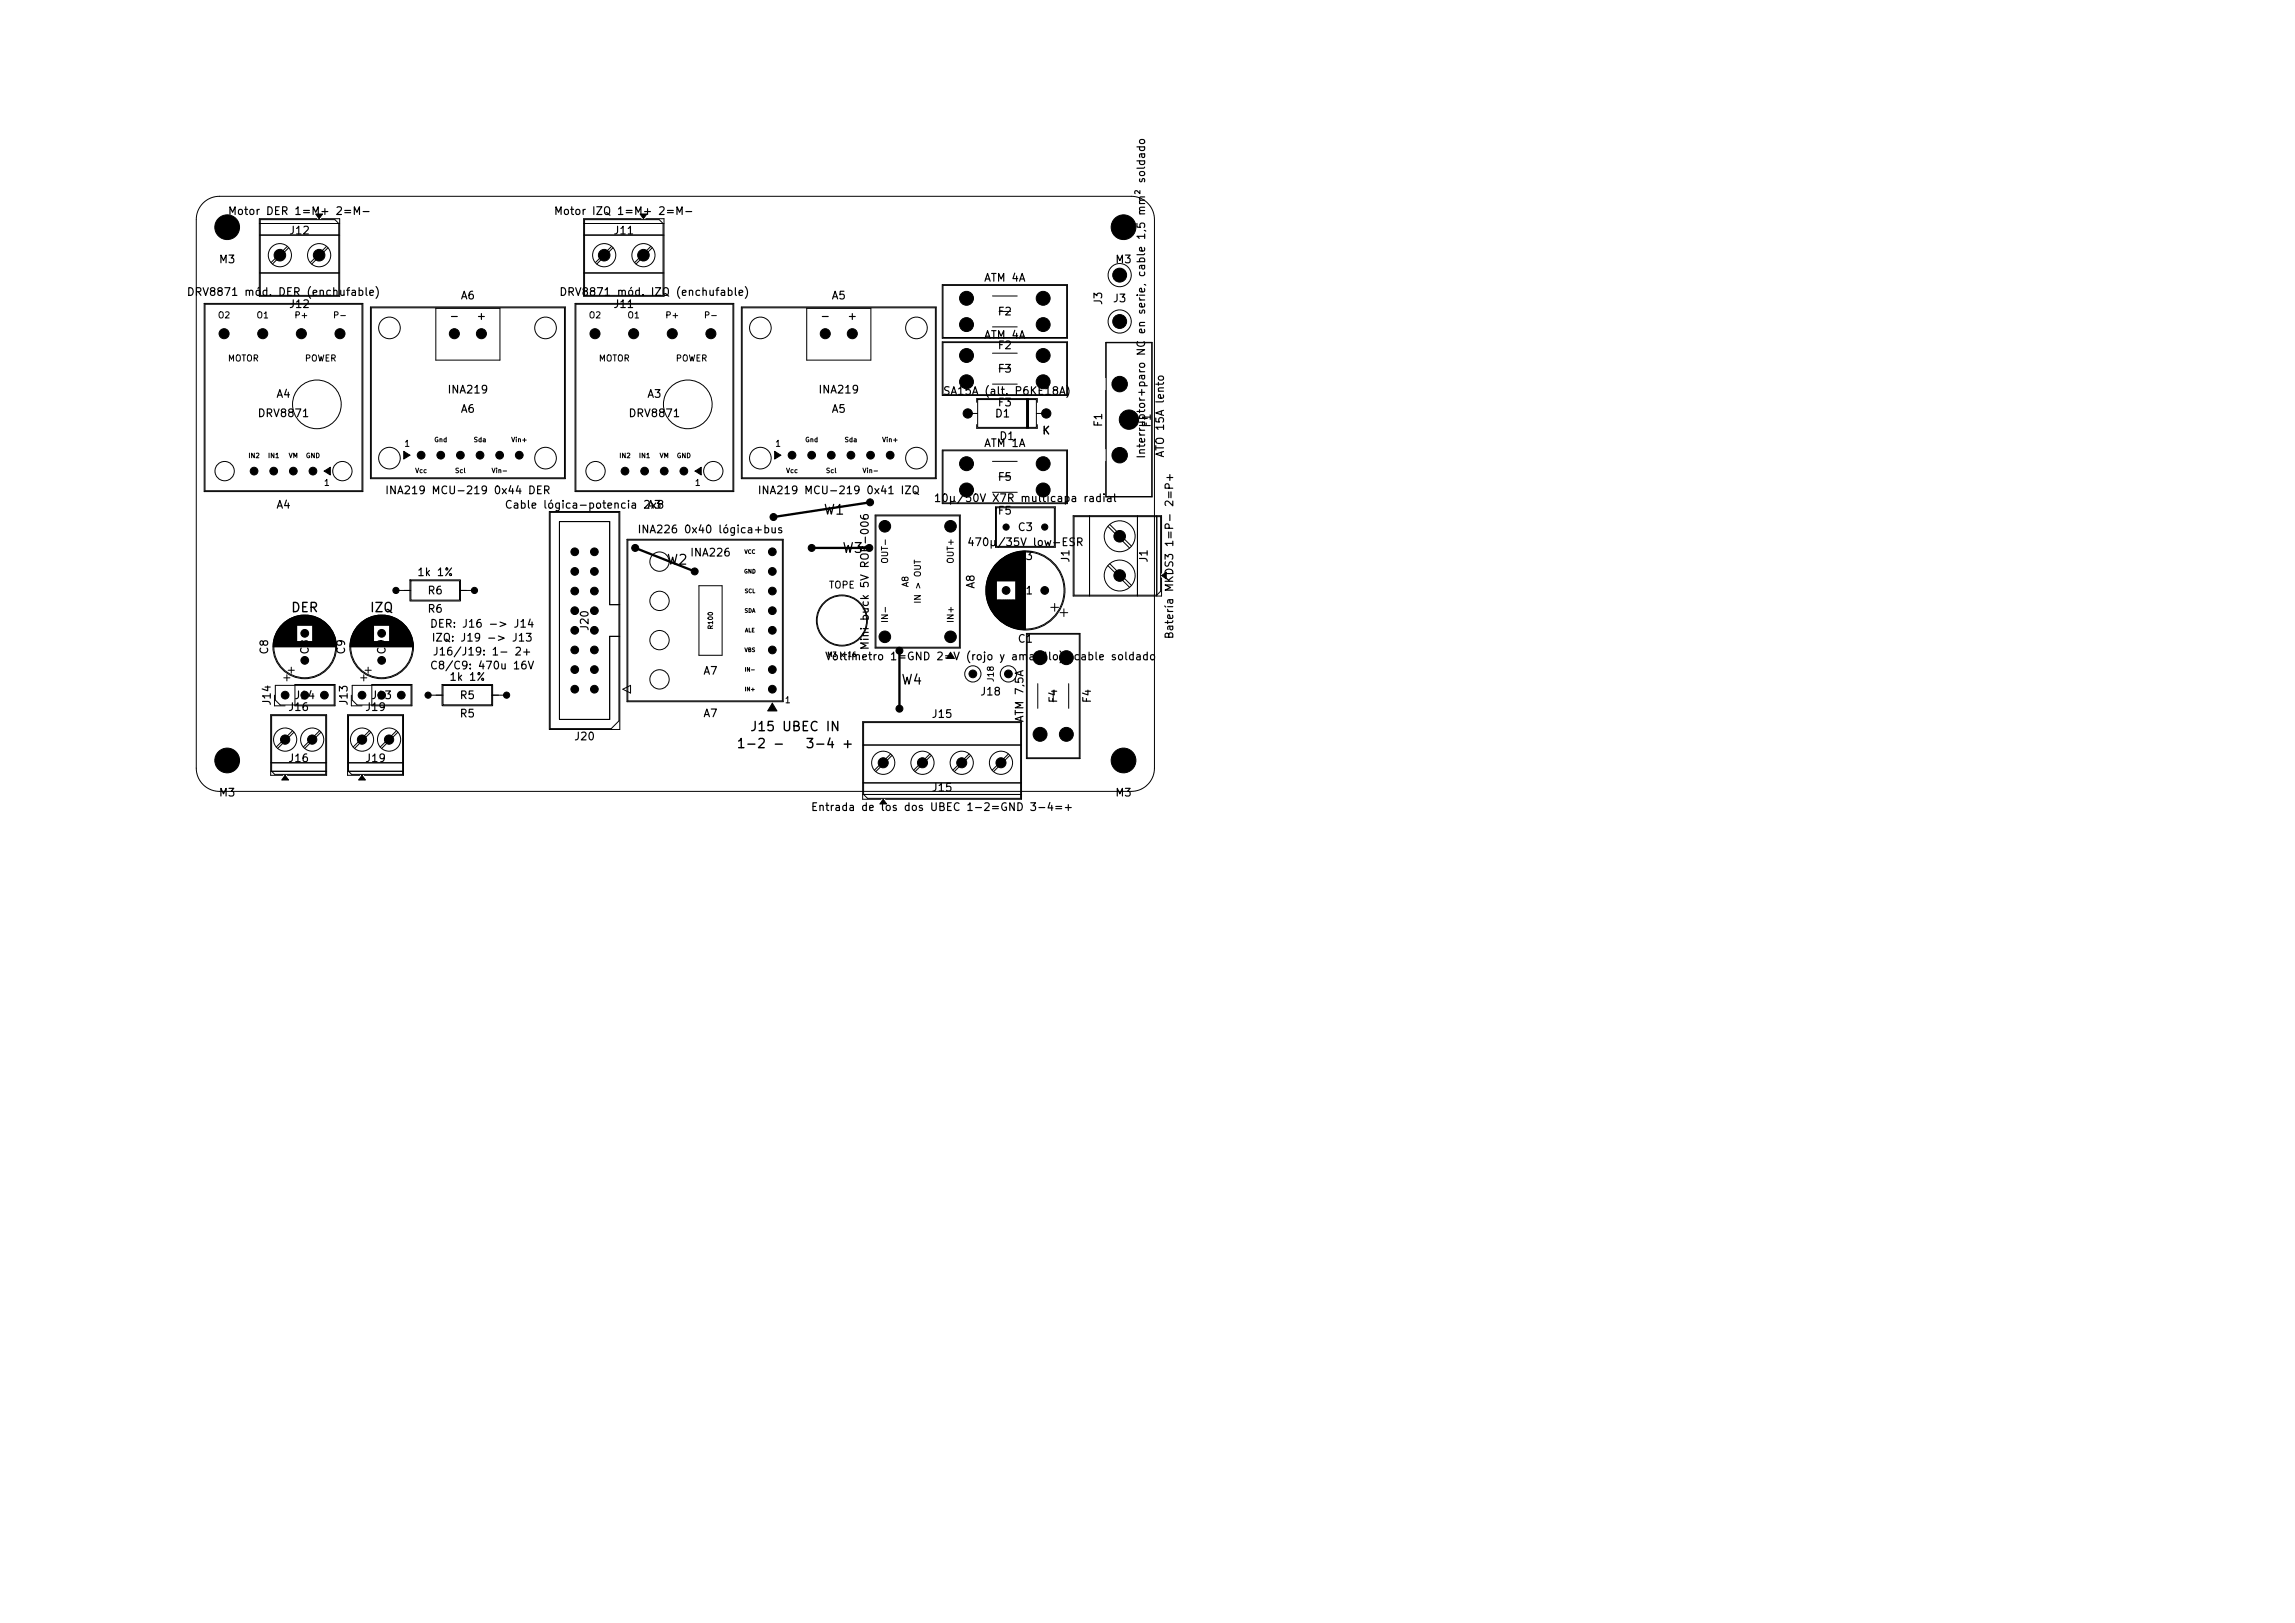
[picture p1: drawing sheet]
<svg xmlns="http://www.w3.org/2000/svg" width="297mm" height="210mm" viewBox="0 0 297 210" stroke-linecap="round" stroke-linejoin="round" font-family="sans-serif">
<defs><g id="words">
<g font-size="1.3">
<text x="106.5" y="66.9">W1</text>
<text x="108.9" y="71.9">W3</text>
<text x="86.2" y="73.4">W2</text>
<text x="116.5" y="88.9">W4</text>
</g>
<g font-size="1.2">
<text x="37.6" y="79.5">DER</text>
<text x="47.8" y="79.5">IZQ</text>
<text x="97" y="94.9">J15 UBEC IN</text>
<text x="95.2" y="97.1">1-2 -</text>
<text x="104.2" y="97.1">3-4 +</text>
</g>
<g font-size="1">
<text x="29.4" y="28.1">Motor DER 1=M+ 2=M−</text>
<text x="71.6" y="28.1">Motor IZQ 1=M+ 2=M−</text>
<text x="28.3" y="34.3">M3</text>
<text x="37.3" y="30.6">J12</text>
<text x="79.3" y="30.6">J11</text>
<text x="144.3" y="34.3">M3</text>
<text x="24.1" y="38.5">DRV8871 mód. DER (enchufable)</text>
<text x="37.3" y="40.1">J12</text>
<text x="58.1" y="41.6">-</text>
<text x="59.5" y="39">A6</text>
<text x="61.6" y="41.6">+</text>
<text x="72.3" y="38.5">DRV8871 mód. IZQ (enchufable)</text>
<text x="79.3" y="40.1">J11</text>
<text x="106.1" y="41.6">-</text>
<text x="107.5" y="39">A5</text>
<text x="109.6" y="41.6">+</text>
<text x="127.3" y="36.7">ATM 4A</text>
<text x="129" y="41.1">F2</text>
<text x="142.9" y="39.6" transform="rotate(-90 142.9 39.6)">J3</text>
<text x="143.9" y="39.4">J3</text>
<text x="127.3" y="44.1">ATM 4A</text>
<text x="129" y="45.4">F2</text>
<text x="35.7" y="51.7">A4</text>
<text x="57.8" y="51.2">INA219</text>
<text x="59.5" y="53.7">A6</text>
<text x="83.7" y="51.7">A3</text>
<text x="105.8" y="51.2">INA219</text>
<text x="107.5" y="53.7">A5</text>
<text x="122" y="51.3">SA15A (alt. P6KE18A)</text>
<text x="129" y="52.8">F3</text>
<text x="129" y="48.5">F3</text>
<text x="33.3" y="54.2">DRV8871</text>
<text x="81.3" y="54.2">DRV8871</text>
<text x="127.3" y="58.1">ATM 1A</text>
<text x="128.7" y="54.3">D1</text>
<text x="129.2" y="57.2">D1</text>
<text x="134.8" y="56.5">K</text>
<text x="142.9" y="55.3" transform="rotate(-90 142.9 55.3)">F1</text>
<text x="148.4" y="59.4" transform="rotate(-90 148.4 59.4)">Interruptor+paro NC en serie, cable 1,5 mm² soldado</text>
<text x="149.2" y="55.4" transform="rotate(-90 149.2 55.4)">F1</text>
<text x="150.9" y="59.3" transform="rotate(-90 150.9 59.3)">ATO 15A lento</text>
<text x="49.8" y="64.2">INA219 MCU-219 0x44 DER</text>
<text x="98" y="64.2">INA219 MCU-219 0x41 IZQ</text>
<text x="120.8" y="65.2">10µ/50V X7R multicapa radial</text>
<text x="129" y="62.5">F5</text>
<text x="35.7" y="66.1">A4</text>
<text x="65.2" y="66.1">Cable lógica-potencia 2x8</text>
<text x="82.4" y="69.2">INA226 0x40 lógica+bus</text>
<text x="83.7" y="66.1">A3</text>
<text x="125.1" y="70.9">470µ/35V low-ESR</text>
<text x="129" y="66.8">F5</text>
<text x="131.6" y="69">C3</text>
<text x="53.9" y="74.8">1k 1%</text>
<text x="55.2" y="77.2">R6</text>
<text x="89.2" y="72.2">INA226</text>
<text x="126.4" y="76.3" transform="rotate(-90 126.4 76.3)">A8</text>
<text x="131.6" y="72.7">C3</text>
<text x="131.6" y="77.2">C1</text>
<text x="138.6" y="72.9" transform="rotate(-90 138.6 72.9)">J1</text>
<text x="148.8" y="72.9" transform="rotate(-90 148.8 72.9)">J1</text>
<text x="55.2" y="79.5">R6</text>
<text x="55.6" y="81.5">DER: J16 -&gt; J14</text>
<text x="55.8" y="83.3">IZQ: J19 -&gt; J13</text>
<text x="76.4" y="81.7" transform="rotate(-90 76.4 81.7)">J20</text>
<text x="131.6" y="83.4">C1</text>
<text x="152.1" y="82.8" transform="rotate(-90 152.1 82.8)">Batería MKDS3 1=P− 2=P+</text>
<text x="34.9" y="84.8" transform="rotate(-90 34.9 84.8)">C8</text>
<text x="40.2" y="84.8" transform="rotate(-90 40.2 84.8)">C8</text>
<text x="44.9" y="84.8" transform="rotate(-90 44.9 84.8)">C9</text>
<text x="50.1" y="84.8" transform="rotate(-90 50.1 84.8)">C9</text>
<text x="55.6" y="86.9">C8/C9: 470u 16V</text>
<text x="55.9" y="85.1">J16/J19: 1- 2+</text>
<text x="58.1" y="88.3">1k 1%</text>
<text x="90.9" y="87.5">A7</text>
<text x="106.7" y="85.7">Voltímetro 1=GND 2=V (rojo y amarillo), cable soldado</text>
<text x="112.7" y="84.2" transform="rotate(-90 112.7 84.2)">Mini buck 5V ROB-006</text>
<text x="35.3" y="91.4" transform="rotate(-90 35.3 91.4)">J14</text>
<text x="37.2" y="92.2">J16</text>
<text x="38" y="90.7">J14</text>
<text x="45.2" y="91.4" transform="rotate(-90 45.2 91.4)">J13</text>
<text x="47.2" y="92.2">J19</text>
<text x="48" y="90.7">J13</text>
<text x="59.4" y="93.1">R5</text>
<text x="59.4" y="90.7">R5</text>
<text x="90.9" y="93">A7</text>
<text x="120.5" y="93.1">J15</text>
<text x="126.8" y="90.2">J18</text>
<text x="132.7" y="93.5" transform="rotate(-90 132.7 93.5)">ATM 7,5A</text>
<text x="137.1" y="91.1" transform="rotate(-90 137.1 91.1)">F4</text>
<text x="141.4" y="91.1" transform="rotate(-90 141.4 91.1)">F4</text>
<text x="37.2" y="98.9">J16</text>
<text x="47.2" y="98.9">J19</text>
<text x="74.2" y="96">J20</text>
<text x="28.3" y="103.3">M3</text>
<text x="104.9" y="105.2">Entrada de los dos UBEC 1-2=GND 3-4=+</text>
<text x="120.5" y="102.7">J15</text>
<text x="144.3" y="103.3">M3</text>
</g>
<text font-size=".9" x="107.2" y="76.4">TOPE</text>
<g font-size=".8">
<text x="28.1" y="41.4">O2</text>
<text x="33.1" y="41.4">O1</text>
<text x="38" y="41.4">P+</text>
<text x="43" y="41.4">P-</text>
<text x="76.1" y="41.4">O2</text>
<text x="81.1" y="41.4">O1</text>
<text x="86" y="41.4">P+</text>
<text x="91" y="41.4">P-</text>
<text x="29.4" y="47">MOTOR</text>
<text x="39.4" y="47">POWER</text>
<text x="77.4" y="47">MOTOR</text>
<text x="87.4" y="47">POWER</text>
<text x="52.2" y="58">1</text>
<text x="100.2" y="58">1</text>
<text x="41.8" y="63.1">1</text>
<text x="89.8" y="63.1">1</text>
<text x="115.1" y="73" transform="rotate(-90 115.1 73)">OUT-</text>
<text x="117.8" y="76.1" transform="rotate(-90 117.8 76.1)">A8</text>
<text x="123.6" y="73" transform="rotate(-90 123.6 73)">OUT+</text>
<text x="115.1" y="80.7" transform="rotate(-90 115.1 80.7)">IN-</text>
<text x="119.4" y="78.2" transform="rotate(-90 119.4 78.2)">IN &gt; OUT</text>
<text x="123.6" y="80.7" transform="rotate(-90 123.6 80.7)">IN+</text>
<text x="128.8" y="88.3" transform="rotate(-90 128.8 88.3)">J18</text>
<text x="101.5" y="91.2">1</text>
</g>
<g font-size=".6">
<text x="32.1" y="59.4">IN2</text>
<text x="34.6" y="59.4">IN1</text>
<text x="37.3" y="59.4">VM</text>
<text x="39.5" y="59.4">GND</text>
<text x="56.1" y="57.4">Gnd</text>
<text x="61.2" y="57.4">Sda</text>
<text x="66.1" y="57.4">Vin+</text>
<text x="80.1" y="59.4">IN2</text>
<text x="82.6" y="59.4">IN1</text>
<text x="85.3" y="59.4">VM</text>
<text x="87.5" y="59.4">GND</text>
<text x="104.1" y="57.4">Gnd</text>
<text x="109.2" y="57.4">Sda</text>
<text x="114.1" y="57.4">Vin+</text>
<text x="53.7" y="61.4">Vcc</text>
<text x="58.8" y="61.4">Scl</text>
<text x="63.6" y="61.4">Vin-</text>
<text x="101.7" y="61.4">Vcc</text>
<text x="106.8" y="61.4">Scl</text>
<text x="111.6" y="61.4">Vin-</text>
<text x="92.4" y="81.5" transform="rotate(-90 92.4 81.5)">R100</text>
<text x="107" y="85.1">M3 x 16</text>
</g>
<g font-size=".5">
<text x="96.3" y="71.8">VCC</text>
<text x="96.2" y="74.3">GND</text>
<text x="96.3" y="76.9">SCL</text>
<text x="96.3" y="79.4">SDA</text>
<text x="96.4" y="81.9">ALE</text>
<text x="96.3" y="84.5">VBS</text>
<text x="96.3" y="87">IN-</text>
<text x="96.3" y="89.6">IN+</text>
</g>
</g></defs>
<g fill="none" stroke="#000" stroke-width=".13">
<path d="M26.3 26.3a3 3 0 0 1 2.1-.9h118a3 3 0 0 1 3 3v71a3 3 0 0 1-3 3h-118a3 3 0 0 1-3-3v-71a3 3 0 0 1 .9-2.1zM26.4 39.3h20.6v24.3h-20.6zM26.5 39.4h20.4v24.1h-20.4zM33.6 28.9h10.4M33.6 30.4h10.4M33.6 35.3h10.4M33.7 28.4h9.6l.5 .5v9.3h-10.1zM37.2 31.9l-2.1 2.1M37.4 32.1l-2.1 2.1M40.9 27.7h.8l-.4 .6zM41 28.3h-7.4v10h10.4v-10h-2.4M42.3 31.9l-2.1 2.1"/>
<path d="M42.4 32.1l-2.1 2.1M47.9 39.7h25.3v22.2h-25.3zM48 39.8h25v22h-25zM56.4 39.9h8.3v6.7h-8.3zM74.4 39.3h20.6v24.3h-20.6zM74.5 39.4h20.3v24.1h-20.3zM75.5 28.9h10.4M75.5 30.4h10.4M75.5 35.3h10.4M75.6 28.4h9.7l.5 .5v9.3h-10.2zM79.1 31.9l-2 2.1M79.3 32.1l-2.1 2.1"/>
<path d="M82.8 27.7h.9l-.4 .6zM83 28.3h-7.5v10h10.4v-10h-2.3M84.2 31.9l-2.1 2.1M84.4 32.1l-2.1 2.1M95.9 39.7h25.3v22.2h-25.3zM96 39.8h25v22h-25zM104.4 39.9h8.3v6.7h-8.3zM121.9 36.8h16.2v7h-16.2zM122 36.9h16v6.8h-16zM128.4 38.3h3.2M52.3 58.4l.7 .5-.7 .5zM100.2 58.4l.9 .5-.9 .5z"/>
<path d="M121.9 44.2h16.2v7h-16.2zM121.9 58.2h16.2v7h-16.2zM122 44.3h16v6.8h-16zM122 58.3h16v6.8h-16zM125.2 53.5h1.3M126.4 52.1v-.5h7.8v.5M126.4 54.9v.5h7.8v-.5M126.5 51.7h7.6v3.6h-7.6zM128.4 42.3h3.2M128.4 45.7h3.2M128.4 49.7h3.2M128.4 59.7h3.2"/>
<path d="M129.3 40.3h1.5M129.3 47.7h1.5M132.9 51.6v3.8M133 51.6v3.8M133.1 51.7v3.6M133.1 51.6v3.8M134.1 53.5h1.3M143.1 48.9v-4.6h6v20h-6v-4.6M143.1 50.5v7.6M143.2 44.4h5.8v19.9h-5.8zM37.7 80h3.5M37.8 79.9h3.3"/>
<path d="M37.9 79.9h3.1M38 79.9h2.9M38.1 79.8h2.7M38.2 79.8h2.5M38.3 79.7h2.2M38.5 79.7h1.9M38.7 79.7h1.5M38.9 79.6h1.1M41.9 61l.8-.5v1zM47.7 80h3.4M47.7 79.9h3.3M47.8 79.9h3.1"/>
<path d="M47.9 79.9h2.9M48 79.8h2.7M48.2 79.8h2.4M48.3 79.7h2.2M48.4 79.7h1.9M48.6 79.7h1.6M48.9 79.6h1M51.2 76.4h2M53 75h6.6v2.8h-6.6zM53.2 75.1h6.3v2.6h-6.3zM59.5 76.4h1.9M71.1 66.2h9.1v28.2h-9.1z"/>
<path d="M71.2 66.3h8.9v27l-1 1h-7.9zM80.2 78.2h-1.3v-10.7h-6.5v25.6h6.5v-10.8h1.3M81.1 69.8h20.3v21h-20.3zM81.2 69.9h20v20.8h-20zM90 61l.7-.5v1zM90.4 75.8h3.1v9h-3.1zM113.2 66.6h11.1v17.3h-11.1zM113.4 66.8h10.8v17h-10.8zM127.6 75.8v1.2M127.7 75.5v1.8M127.7 75.3v2.2M127.7 75.2v2.4"/>
<path d="M127.8 75v2.8M127.8 74.9v3M127.9 74.8v3.2M127.9 74.7v3.4M127.9 74.6v3.6M128 74.5v3.8M128 74.4v4M128.1 74.3v4.2M128.1 74.2v4.4M128.1 74.1v4.6M128.2 74v4.8M128.3 73.9v5"/>
<path d="M128.3 73.8v5.2M128.4 73.7v5.4M128.4 73.6v5.6M128.4 63.7h3.2M128.5 73.6v5.6M128.5 73.5v5.8M128.6 73.4v6M128.6 73.3v6.2M128.7 73.3v6.2M128.7 73.2v6.4M128.8 73.1v6.6M128.8 65.6h7.8v5.2h-7.8z"/>
<path d="M128.9 73.1v6.6M128.9 73v6.8M128.9 65.7h7.6v5h-7.6zM129 72.9v2.3M129 77.6v2.3M129.1 72.8v2.4M129.1 77.6v2.4M129.2 72.7v2.5M129.2 77.6v2.5M129.3 72.6v2.6M129.3 77.6v2.6M129.3 61.7h1.5"/>
<path d="M129.4 72.5v2.7M129.4 77.6v2.7M129.5 72.5v2.7M129.5 77.6v2.7M129.5 72.4v2.8M129.5 77.6v2.8M129.6 72.4v2.8M129.6 77.6v2.8M129.6 77.6v2.9M129.7 72.3v2.9M129.7 77.6v2.9M129.8 72.2v3"/>
<path d="M129.8 77.6v3M129.9 72.2v3M129.9 77.6v3M129.9 72.1v3.1M129.9 77.6v3.1M130 72.1v3.1M130 77.6v3.1M130.1 72.1v3.1M130.1 77.6v3.1M130.1 72v3.2M130.1 77.6v3.2M130.2 72v3.2"/>
<path d="M130.2 77.6v3.2M130.3 71.9v3.3M130.3 77.6v3.3M130.4 71.9v3.3M130.4 77.6v3.3M130.5 71.8v3.4M130.5 77.6v3.4M130.6 71.8v3.4M130.6 77.6v3.4M130.7 71.7v3.5M130.7 77.6v3.5M130.8 71.7v3.5"/>
<path d="M130.8 77.6v3.5M130.9 71.7v3.5M130.9 77.6v3.5M130.9 71.6v3.6M130.9 77.6v3.6M131 71.6v3.6M131 77.6v3.6M131.1 71.6v3.6M131.1 77.6v3.6M131.2 71.6v3.6M131.2 77.6v3.6M131.2 71.5v3.7"/>
<path d="M131.2 77.6v3.7M131.3 71.5v3.7M131.3 77.6v3.7M131.4 71.5v3.7M131.4 77.6v3.7M131.5 71.5v9.8M131.6 71.4v10M131.7 71.4v10M131.8 71.4v10M131.9 71.4v10M132 71.4v10M132.1 71.4v10"/>
<path d="M132.2 71.3v10.2M132.3 71.3v10.2M132.4 71.3v10.2M132.5 71.3v10.2M132.6 71.3v10.2M132.7 71.3v10.2M136 78.6h1M136.5 78.1v1M137.2 79.3h1M137.7 78.8v1M139 66.9h11.2v9.6l-.5 .5h-10.7zM141 66.7v10.4"/>
<path d="M143.4 68.1l2.8 2.8M143.4 73.2l2.8 2.8M143.6 67.9l2.8 2.8M143.6 73l2.8 2.7M147.2 66.7v10.4M149.7 66.7v10.4M150.3 74.5l.6-.5v.9zM150.3 74.2v-7.5h-11.4v10.4h11.4v-2.3M35 98.7h7.3M35 99.8h7.3M35.2 92.6h6.9v7.6h-6.5l-.4-.4zM35.4 83.7h8.1"/>
<path d="M35.4 83.6h8.1M35.4 83.5h8.1M35.4 83.4h8.1M35.4 83.3h8.1M35.4 83.2h8.1M35.4 83.1h8.1M35.4 83h8.1M35.4 83h3M35.4 82.9h3M35.5 82.8h2.9M35.5 82.7h2.9M35.5 82.6h2.9"/>
<path d="M35.5 90v1.3h1.4M35.5 82.5h2.9M35.6 82.5h2.8M35.6 82.4h2.8M35.6 82.3h2.8M35.6 88.7h7.6v2.5h-6.9l-.7-.6zM35.6 82.2h2.8M35.7 82.2h2.7M35.7 82.1h2.7M35.7 82h2.7M35.8 81.9h2.6M35.8 81.8h2.6"/>
<path d="M35.9 81.7h2.5M35.9 81.6h2.5M36 81.5h2.4M36 81.4h2.4M36.1 81.4h2.3M36.1 81.3h2.3M36.2 81.3h2.2M36.2 81.2h2.2M36.3 81.1h2.1M36.4 81h2M36.4 80.9h2M36.5 80.9h5.9"/>
<path d="M36.5 80.8h5.8M36.6 80.8h5.7M36.6 80.7h5.7M36.7 80.7h5.5M36.7 87.7h.8M36.7 80.6h5.4M36.8 80.6h5.3M36.8 80.5h5.2M36.9 80.5h5.1M36.9 80.5h5M37 80.4h4.9M37 80.4h4.8"/>
<path d="M37.1 80.3h4.7M37.1 87.3v.8M37.2 80.3h4.5M37.3 80.2h4.3M37.3 86.7h.8M37.3 80.2h4.2M37.4 80.1h4.1M37.5 80.1h3.9M37.6 80.1h3.7M37.6 80h3.7M37.7 86.3v.8M37.9 94.6l-2.1 2.1"/>
<path d="M38 94.7l-2.1 2.1M38.2 88.6h5.2v2.7h-5.2zM40.5 83h3M40.5 82.9h2.9M40.5 82.8h2.9M40.5 82.7h2.9M40.5 82.6h2.9M40.5 82.5h2.9M40.5 82.5h2.8M40.5 82.4h2.8M40.5 82.3h2.8M40.5 82.2h2.7"/>
<path d="M40.5 82.1h2.7M40.5 82h2.7M40.5 82h2.6M40.5 81.9h2.6M40.5 81.8h2.6M40.5 81.8h2.5M40.5 81.7h2.5M40.5 81.6h2.5M40.5 81.6h2.4M40.5 81.5h2.4M40.5 81.4h2.3M40.5 81.3h2.3"/>
<path d="M40.5 81.3h2.2M40.5 81.2h2.2M40.5 81.1h2.1M40.5 81h2M40.5 80.9h2M41.4 94.6l-2.1 2.1M41.5 94.7l-2.1 2.1M45 98.7h7.2M45 99.8h7.2M45.1 92.6h7v7.6h-6.6l-.4-.4zM45.3 83.7h8.2M45.3 83.6h8.2"/>
<path d="M45.3 83.5h8.2M45.3 83.4h8.2M45.3 83.3h8.2M45.3 83.3h8.1M45.3 83.2h8.1M45.3 83.1h8.1M45.4 83.1h8M45.4 83h8M45.4 83h3M45.4 82.9h3M45.4 82.8h3M45.4 82.7h3"/>
<path d="M45.5 82.6h2.9M45.5 90v1.3h1.4M45.5 82.5h2.9M45.5 82.4h2.9M45.5 82.3h2.9M45.6 82.3h2.8M45.6 88.7h7.6v2.5h-7l-.6-.6zM45.6 82.2h2.8M45.6 82.1h2.8M45.7 82.1h2.7M45.7 82h2.7M45.7 81.9h2.7"/>
<path d="M45.8 81.8h2.6M45.8 81.7h2.6M45.9 81.7h2.5M45.9 81.6h2.5M45.9 81.5h2.5M46 81.5h2.4M46 81.4h2.4M46.1 81.3h2.3M46.1 81.2h2.3M46.2 81.2h2.2M46.2 81.1h2.2M46.3 81.1h2.1"/>
<path d="M46.3 81h2.1M46.4 80.9h2M46.4 80.9h6M46.4 80.9h5.9M46.5 80.8h5.8M46.6 80.7h5.6M46.6 80.7h5.5M46.7 87.7h.8M46.7 80.6h5.4M46.7 80.6h5.3M46.8 80.5h5.2M46.8 80.5h5.1"/>
<path d="M46.9 80.5h5M46.9 80.4h4.9M47 80.4h4.8M47 80.3h4.7M47.1 87.3v.8M47.1 80.3h4.6M47.2 80.3h4.4M47.2 80.2h4.4M47.2 86.7h.8M47.3 80.2h4.2M47.4 80.1h4M47.5 80.1h3.8"/>
<path d="M47.6 80h3.6M47.6 86.3v.8M47.8 94.6l-2.1 2.1M48 94.7l-2.1 2.1M48.1 88.6h5.2v2.7h-5.2zM50.4 83h3M50.4 82.9h3M50.4 82.8h3M50.4 82.7h3M50.4 82.7h2.9M50.4 82.6h2.9M50.4 82.5h2.9"/>
<path d="M50.4 82.4h2.9M50.4 82.3h2.8M50.4 82.2h2.8M50.4 82.1h2.8M50.4 82.1h2.7M50.4 82h2.7M50.4 81.9h2.7M50.4 81.9h2.6M50.4 81.8h2.6M50.4 81.7h2.6M50.4 81.7h2.5M50.4 81.6h2.5"/>
<path d="M50.4 81.5h2.5M50.4 81.5h2.4M50.4 81.4h2.4M50.4 81.3h2.3M50.4 81.2h2.2M50.4 81.1h2.2M50.4 81.1h2.1M50.4 81h2.1M50.4 81h2M50.4 80.9h2M51.3 94.6l-2.1 2.1M51.5 94.7l-2.1 2.1"/>
<path d="M55.4 90h1.9M57.2 88.6h6.5v2.7h-6.5zM57.3 88.7h6.3v2.5h-6.3zM63.6 90h2M80.6 89.2l1-.5v1zM100 91l.5 1h-1.1zM111.6 96.4h20.6M111.8 93.5h20.3v9.8h-19.8l-.5-.5zM115.3 97.6l-2.1 2.1M115.4 97.7l-2.1 2.1M120.3 97.6l-2.1 2.1M120.5 97.7l-2.1 2.1"/>
<path d="M123 84.4l.5 .8h-1zM125.4 97.6l-2.1 2.1M125.6 97.7l-2.1 2.1M130.5 97.6l-2.1 2.1M130.7 97.7l-2.1 2.1M132.8 82h7v16.2h-7zM132.9 82.1h6.8v16h-6.8zM134.3 88.5v3.2M136.3 89.3v1.5M138.3 88.5v3.2M36.6 100.3h-1.6v-7.8h7.3v7.8h-5.1M36.9 100.3l.4 .6h-.8z"/>
<path d="M46.5 100.3h-1.5v-7.8h7.2v7.8h-5.1M46.9 100.3l.4 .6h-.9zM111.6 101.3h20.6M111.6 102.8h20.6M114 103.4h-2.4v-10h20.6v10h-17.6M114.3 103.4l.4 .6h-.8z"/>
<circle cx="36.2" cy="33" r="1.5"/>
<circle cx="41.3" cy="33" r="1.5"/>
<circle cx="78.2" cy="33" r="1.5"/>
<circle cx="83.3" cy="33" r="1.5"/>
<circle cx="144.9" cy="35.6" r="1.5"/>
<circle cx="41" cy="52.3" r="3.2"/>
<circle cx="50.4" cy="59.3" r="1.4"/>
<circle cx="50.4" cy="42.4" r="1.4"/>
<circle cx="70.6" cy="59.3" r="1.4"/>
<circle cx="70.6" cy="42.4" r="1.4"/>
<circle cx="89" cy="52.3" r="3.1"/>
<circle cx="98.4" cy="59.3" r="1.4"/>
<circle cx="98.4" cy="42.4" r="1.4"/>
<circle cx="118.6" cy="59.3" r="1.4"/>
<circle cx="118.6" cy="42.4" r="1.4"/>
<circle cx="144.9" cy="41.6" r="1.5"/>
<circle cx="29.1" cy="61" r="1.25"/>
<circle cx="44.3" cy="61" r="1.25"/>
<circle cx="77.1" cy="61" r="1.25"/>
<circle cx="85.3" cy="72.7" r="1.25"/>
<circle cx="85.3" cy="77.7" r="1.25"/>
<circle cx="92.3" cy="61" r="1.25"/>
<circle cx="132.7" cy="76.4" r="5.1"/>
<circle cx="132.7" cy="76.4" r="5"/>
<circle cx="144.9" cy="69.4" r="2"/>
<circle cx="144.9" cy="74.5" r="2"/>
<circle cx="36.9" cy="95.7" r="1.5"/>
<circle cx="39.4" cy="83.7" r="4.1"/>
<circle cx="39.4" cy="83.7" r="4"/>
<circle cx="40.4" cy="95.7" r="1.5"/>
<circle cx="46.8" cy="95.7" r="1.5"/>
<circle cx="49.4" cy="83.7" r="4.1"/>
<circle cx="49.4" cy="83.7" r="4"/>
<circle cx="50.4" cy="95.7" r="1.5"/>
<circle cx="85.3" cy="87.9" r="1.25"/>
<circle cx="85.3" cy="82.8" r="1.25"/>
<circle cx="108.9" cy="80.3" r="3.3"/>
<circle cx="109" cy="80.3" r="3.2"/>
<circle cx="114.3" cy="98.7" r="1.5"/>
<circle cx="119.4" cy="98.7" r="1.5"/>
<circle cx="124.5" cy="98.7" r="1.5"/>
<circle cx="125.9" cy="87.2" r="1.05"/>
<circle cx="129.5" cy="98.7" r="1.5"/>
<circle cx="130.5" cy="87.2" r="1.05"/>
</g>
<path d="M40.9 27.7h.8l-.4 .6zM82.8 27.7h.9l-.4 .6zM52.3 58.4l.7 .5-.7 .5zM100.2 58.4l.9 .5-.9 .5zM41.9 61l.8-.5v1zM90 61l.7-.5v1zM150.3 74.5l.6-.5v.9zM100 91l.5 1h-1.1zM123 84.4l.5 .8h-1zM36.9 100.3l.4 .6h-.8zM46.9 100.3l.4 .6h-.9zM114.3 103.4l.4 .6h-.8z" fill="#000"/>
<path d="M82.2 70.9l7.7 3M105 70.9h7.5M112.6 65l-12.5 1.9M116.4 84.2v7.5" fill="none" stroke="#000" stroke-width=".3"/>
<g fill="#000" stroke="#000" stroke-width=".13">
<circle cx="29.4" cy="29.4" r="1.6"/>
<circle cx="36.2" cy="33" r=".75"/>
<circle cx="41.3" cy="33" r=".75"/>
<circle cx="78.2" cy="33" r=".75"/>
<circle cx="83.3" cy="33" r=".75"/>
<circle cx="125.1" cy="38.6" r=".9"/>
<circle cx="135" cy="38.6" r=".9"/>
<circle cx="144.9" cy="35.6" r=".9"/>
<circle cx="145.4" cy="29.4" r="1.6"/>
<circle cx="29" cy="43.2" r=".65"/>
<circle cx="34" cy="43.2" r=".65"/>
<circle cx="39" cy="43.2" r=".65"/>
<circle cx="44" cy="43.2" r=".65"/>
<circle cx="54.5" cy="58.9" r=".5"/>
<circle cx="57" cy="58.9" r=".5"/>
<circle cx="58.8" cy="43.2" r=".65"/>
<circle cx="59.6" cy="58.9" r=".5"/>
<circle cx="62.1" cy="58.9" r=".5"/>
<circle cx="62.3" cy="43.2" r=".65"/>
<circle cx="64.7" cy="58.9" r=".5"/>
<circle cx="67.2" cy="58.9" r=".5"/>
<circle cx="77" cy="43.2" r=".65"/>
<circle cx="82" cy="43.2" r=".65"/>
<circle cx="87" cy="43.2" r=".65"/>
<circle cx="92" cy="43.2" r=".65"/>
<circle cx="102.5" cy="58.9" r=".5"/>
<circle cx="105" cy="58.9" r=".5"/>
<circle cx="106.8" cy="43.2" r=".65"/>
<circle cx="107.6" cy="58.9" r=".5"/>
<circle cx="110.1" cy="58.9" r=".5"/>
<circle cx="110.3" cy="43.2" r=".65"/>
<circle cx="112.7" cy="58.9" r=".5"/>
<circle cx="115.2" cy="58.9" r=".5"/>
<circle cx="125.1" cy="49.4" r=".9"/>
<circle cx="125.1" cy="42" r=".9"/>
<circle cx="125.1" cy="60" r=".9"/>
<circle cx="125.1" cy="46" r=".9"/>
<circle cx="125.2" cy="53.5" r=".6"/>
<circle cx="135" cy="49.4" r=".9"/>
<circle cx="135" cy="42" r=".9"/>
<circle cx="135" cy="60" r=".9"/>
<circle cx="135" cy="46" r=".9"/>
<circle cx="135.4" cy="53.5" r=".6"/>
<circle cx="144.9" cy="58.9" r="1"/>
<circle cx="144.9" cy="49.7" r="1"/>
<circle cx="144.9" cy="41.6" r=".9"/>
<circle cx="146.1" cy="54.3" r="1.25"/>
<circle cx="32.9" cy="61" r=".5"/>
<circle cx="35.4" cy="61" r=".5"/>
<circle cx="38" cy="61" r=".5"/>
<circle cx="40.5" cy="61" r=".5"/>
<circle cx="51.2" cy="76.4" r=".4"/>
<circle cx="61.4" cy="76.4" r=".4"/>
<circle cx="74.4" cy="73.9" r=".5"/>
<circle cx="74.4" cy="71.4" r=".5"/>
<circle cx="74.4" cy="79" r=".5"/>
<circle cx="74.4" cy="76.5" r=".5"/>
<circle cx="76.9" cy="76.5" r=".5"/>
<circle cx="76.9" cy="71.4" r=".5"/>
<circle cx="76.9" cy="79" r=".5"/>
<circle cx="76.9" cy="73.9" r=".5"/>
<circle cx="80.9" cy="61" r=".5"/>
<circle cx="82.2" cy="70.9" r=".45"/>
<circle cx="83.4" cy="61" r=".5"/>
<circle cx="86" cy="61" r=".5"/>
<circle cx="88.5" cy="61" r=".5"/>
<circle cx="89.9" cy="73.9" r=".45"/>
<circle cx="99.9" cy="79" r=".5"/>
<circle cx="99.9" cy="71.4" r=".5"/>
<circle cx="99.9" cy="76.5" r=".5"/>
<circle cx="99.9" cy="73.9" r=".5"/>
<circle cx="100.1" cy="66.9" r=".45"/>
<circle cx="105" cy="70.9" r=".45"/>
<circle cx="112.5" cy="70.9" r=".45"/>
<circle cx="112.6" cy="65" r=".45"/>
<circle cx="114.5" cy="68.1" r=".75"/>
<circle cx="123" cy="68.1" r=".75"/>
<circle cx="125.1" cy="63.4" r=".9"/>
<circle cx="130.2" cy="76.4" r=".5"/>
<circle cx="130.2" cy="68.2" r=".4"/>
<circle cx="135" cy="63.4" r=".9"/>
<circle cx="135.2" cy="76.4" r=".5"/>
<circle cx="135.2" cy="68.2" r=".4"/>
<circle cx="144.9" cy="69.4" r=".75"/>
<circle cx="144.9" cy="74.5" r=".75"/>
<circle cx="29.4" cy="98.4" r="1.6"/>
<circle cx="36.9" cy="95.7" r=".6"/>
<circle cx="36.9" cy="89.9" r=".5"/>
<circle cx="39.4" cy="89.9" r=".5"/>
<circle cx="39.4" cy="81.9" r=".5"/>
<circle cx="39.4" cy="85.5" r=".5"/>
<circle cx="40.4" cy="95.7" r=".6"/>
<circle cx="42" cy="89.9" r=".5"/>
<circle cx="46.8" cy="89.9" r=".5"/>
<circle cx="46.9" cy="95.7" r=".6"/>
<circle cx="49.4" cy="89.9" r=".5"/>
<circle cx="49.4" cy="81.9" r=".5"/>
<circle cx="49.4" cy="85.5" r=".5"/>
<circle cx="50.3" cy="95.7" r=".6"/>
<circle cx="51.9" cy="89.9" r=".5"/>
<circle cx="55.4" cy="90" r=".4"/>
<circle cx="65.6" cy="90" r=".4"/>
<circle cx="74.4" cy="81.6" r=".5"/>
<circle cx="74.4" cy="84.1" r=".5"/>
<circle cx="74.4" cy="89.2" r=".5"/>
<circle cx="74.4" cy="86.6" r=".5"/>
<circle cx="76.9" cy="86.6" r=".5"/>
<circle cx="76.9" cy="81.6" r=".5"/>
<circle cx="76.9" cy="89.2" r=".5"/>
<circle cx="76.9" cy="84.1" r=".5"/>
<circle cx="99.9" cy="86.6" r=".5"/>
<circle cx="99.9" cy="81.6" r=".5"/>
<circle cx="99.9" cy="89.2" r=".5"/>
<circle cx="99.9" cy="84.1" r=".5"/>
<circle cx="114.3" cy="98.7" r=".65"/>
<circle cx="114.5" cy="82.4" r=".75"/>
<circle cx="116.4" cy="91.7" r=".45"/>
<circle cx="116.4" cy="84.2" r=".45"/>
<circle cx="119.4" cy="98.7" r=".65"/>
<circle cx="123" cy="82.4" r=".75"/>
<circle cx="124.5" cy="98.7" r=".65"/>
<circle cx="125.9" cy="87.2" r=".5"/>
<circle cx="129.5" cy="98.7" r=".65"/>
<circle cx="130.5" cy="87.2" r=".5"/>
<circle cx="134.6" cy="85.1" r=".9"/>
<circle cx="134.6" cy="95" r=".9"/>
<circle cx="138" cy="85.1" r=".9"/>
<circle cx="138" cy="95" r=".9"/>
<circle cx="145.4" cy="98.4" r="1.6"/>
</g>
<use href="#words"/>
</svg>
